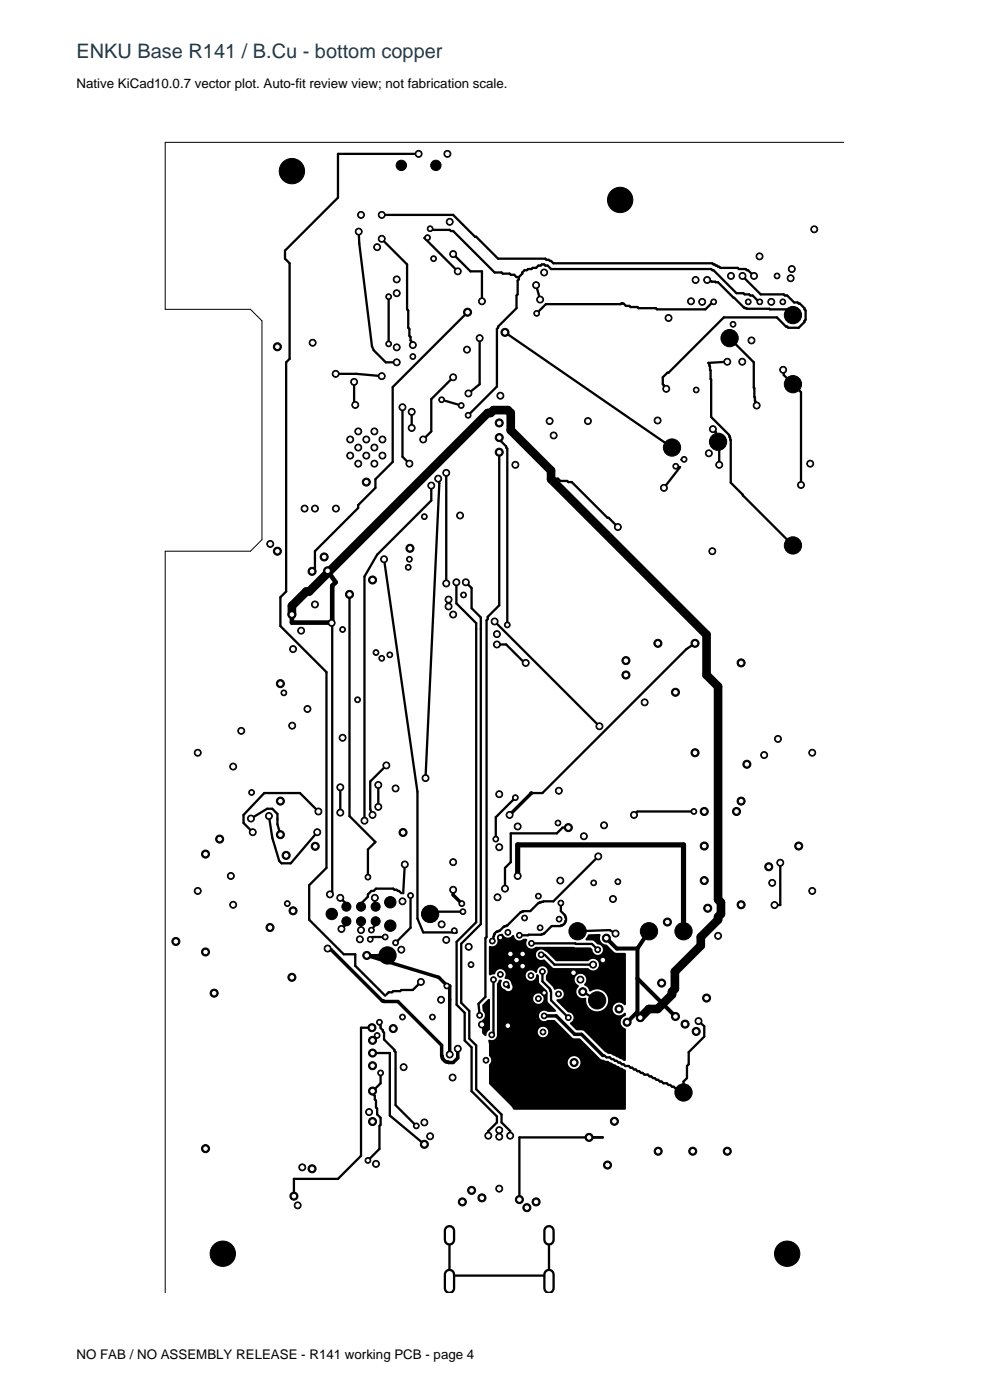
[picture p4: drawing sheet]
<svg xmlns="http://www.w3.org/2000/svg" width="210mm" height="297mm" viewBox="0 0 210 297" stroke-linecap="round" stroke-linejoin="round" font-family="sans-serif">
<defs><g id="words">
<text font-size="4.2" fill="#173d52" x="16.2" y="12.3">ENKU Base R141 / B.Cu - bottom copper</text>
<g font-size="2.8">
<text x="16.2" y="18.7">Native KiCad10.0.7 vector plot. Auto-fit review view; not fabrication scale.</text>
<text x="16.2" y="288.2">NO FAB / NO ASSEMBLY RELEASE - R141 working PCB - page 4</text>
</g>
</g></defs>
<g fill="#000" stroke="#000" stroke-width=".21">
<circle cx="61.9" cy="36.3" r="2.69"/>
<circle cx="85.1" cy="35.1" r="1.1"/>
<circle cx="88.8" cy="32.6" r=".73"/>
<circle cx="92.5" cy="35.1" r="1.1"/>
<circle cx="94.9" cy="32.6" r=".73"/>
<circle cx="76.1" cy="49.1" r=".73"/>
<circle cx="76.6" cy="45.6" r=".73"/>
<circle cx="80" cy="52.4" r=".73"/>
<circle cx="81" cy="45.6" r=".73"/>
<circle cx="81" cy="50.7" r=".73"/>
<circle cx="84.2" cy="59.3" r=".73"/>
<circle cx="90.7" cy="50.4" r=".61"/>
<circle cx="91.2" cy="48.5" r=".61"/>
<circle cx="92" cy="54.9" r=".61"/>
<circle cx="95.4" cy="47.1" r=".73"/>
<circle cx="96.1" cy="53.9" r=".73"/>
<circle cx="97.1" cy="57.6" r=".73"/>
<circle cx="115.4" cy="57.8" r=".73"/>
<circle cx="131.6" cy="42.4" r="2.69"/>
<circle cx="147.6" cy="59.4" r=".73"/>
<circle cx="150" cy="59.4" r=".73"/>
<circle cx="155.1" cy="58.5" r=".73"/>
<circle cx="157.5" cy="58.5" r=".73"/>
<circle cx="159.9" cy="58.5" r=".73"/>
<circle cx="161.1" cy="54.4" r=".73"/>
<circle cx="164.8" cy="58.5" r=".61"/>
<circle cx="167.7" cy="59" r=".73"/>
<circle cx="168" cy="57.1" r=".73"/>
<circle cx="172.7" cy="48.6" r=".73"/>
<circle cx="58.8" cy="73.6" r=".86"/>
<circle cx="66.3" cy="72.7" r=".73"/>
<circle cx="71.2" cy="79.3" r=".73"/>
<circle cx="81" cy="79.8" r=".73"/>
<circle cx="82.4" cy="73" r=".61"/>
<circle cx="82.4" cy="62.9" r=".61"/>
<circle cx="84.2" cy="62.2" r=".73"/>
<circle cx="84.2" cy="76.9" r=".73"/>
<circle cx="84.2" cy="73.7" r=".73"/>
<circle cx="87.6" cy="75.6" r=".61"/>
<circle cx="87.6" cy="73.2" r=".73"/>
<circle cx="99.1" cy="74.2" r=".73"/>
<circle cx="99.2" cy="66.2" r=".86"/>
<circle cx="101.7" cy="71.7" r=".73"/>
<circle cx="102.2" cy="63.9" r=".73"/>
<circle cx="107.1" cy="70.5" r=".86"/>
<circle cx="113.7" cy="60.5" r=".73"/>
<circle cx="113.8" cy="66.5" r=".61"/>
<circle cx="114.6" cy="63.5" r=".73"/>
<circle cx="141.8" cy="67.5" r=".73"/>
<circle cx="146.6" cy="63.9" r=".73"/>
<circle cx="148.9" cy="64" r=".73"/>
<circle cx="151.4" cy="64" r=".61"/>
<circle cx="154.3" cy="76.7" r=".73"/>
<circle cx="154.8" cy="71.7" r="1.83"/>
<circle cx="155.5" cy="68.8" r=".61"/>
<circle cx="157.4" cy="76.7" r=".73"/>
<circle cx="158.7" cy="64" r=".61"/>
<circle cx="159.4" cy="72.2" r=".73"/>
<circle cx="161.2" cy="64" r=".61"/>
<circle cx="163.6" cy="64" r=".73"/>
<circle cx="166" cy="64" r=".61"/>
<circle cx="166.1" cy="78.5" r=".73"/>
<circle cx="168.2" cy="66.8" r="1.83"/>
<circle cx="74.3" cy="96.7" r=".73"/>
<circle cx="74.3" cy="93.2" r=".73"/>
<circle cx="75.1" cy="81" r=".73"/>
<circle cx="75.4" cy="85.9" r=".73"/>
<circle cx="76" cy="91.5" r=".73"/>
<circle cx="76" cy="94.9" r=".73"/>
<circle cx="76" cy="98.4" r=".73"/>
<circle cx="77.7" cy="96.7" r=".73"/>
<circle cx="77.7" cy="93.2" r=".73"/>
<circle cx="79.4" cy="94.9" r=".73"/>
<circle cx="79.4" cy="91.5" r=".73"/>
<circle cx="79.4" cy="98.4" r=".73"/>
<circle cx="81.1" cy="96.7" r=".73"/>
<circle cx="81.1" cy="93.2" r=".73"/>
<circle cx="85.4" cy="86.4" r=".73"/>
<circle cx="86.8" cy="98.4" r=".73"/>
<circle cx="87.3" cy="87.4" r=".73"/>
<circle cx="87.3" cy="90.8" r=".73"/>
<circle cx="89.8" cy="93.2" r=".73"/>
<circle cx="93.7" cy="84.8" r=".61"/>
<circle cx="96.1" cy="80" r=".73"/>
<circle cx="97.8" cy="86" r=".61"/>
<circle cx="99.3" cy="88.1" r=".61"/>
<circle cx="99.4" cy="83.5" r=".73"/>
<circle cx="105.9" cy="95.9" r=".86"/>
<circle cx="105.9" cy="89.7" r=".86"/>
<circle cx="105.9" cy="92.8" r=".86"/>
<circle cx="106.1" cy="83.9" r=".73"/>
<circle cx="109.3" cy="98.6" r=".73"/>
<circle cx="116.6" cy="89.3" r=".73"/>
<circle cx="117.4" cy="92.4" r=".73"/>
<circle cx="124.7" cy="89.3" r=".73"/>
<circle cx="139.5" cy="89.2" r=".73"/>
<circle cx="141.3" cy="82.5" r=".73"/>
<circle cx="142.5" cy="94.9" r="1.83"/>
<circle cx="143.3" cy="98.9" r=".61"/>
<circle cx="145.1" cy="97.4" r=".61"/>
<circle cx="147.7" cy="82.7" r=".61"/>
<circle cx="150.4" cy="96.2" r=".73"/>
<circle cx="151.2" cy="91" r=".73"/>
<circle cx="152.3" cy="93.7" r="1.83"/>
<circle cx="152.6" cy="98.6" r=".73"/>
<circle cx="160.5" cy="86" r=".73"/>
<circle cx="168.2" cy="81.5" r="1.83"/>
<circle cx="171.9" cy="98.4" r=".73"/>
<circle cx="57.3" cy="115.4" r=".73"/>
<circle cx="58.8" cy="116.9" r=".86"/>
<circle cx="64.6" cy="107.9" r=".73"/>
<circle cx="66.8" cy="107.9" r=".73"/>
<circle cx="68.8" cy="118.2" r=".86"/>
<circle cx="71.3" cy="107.9" r=".73"/>
<circle cx="77.7" cy="102.3" r=".86"/>
<circle cx="81.5" cy="118.6" r=".73"/>
<circle cx="86.8" cy="118.6" r=".61"/>
<circle cx="87" cy="116.3" r=".86"/>
<circle cx="90" cy="109.6" r=".61"/>
<circle cx="91.5" cy="103" r=".73"/>
<circle cx="92.9" cy="101.5" r=".73"/>
<circle cx="94.7" cy="100.3" r=".73"/>
<circle cx="97.6" cy="109.4" r=".73"/>
<circle cx="131.1" cy="111.8" r=".73"/>
<circle cx="140.8" cy="103.5" r=".73"/>
<circle cx="151.1" cy="116.9" r=".73"/>
<circle cx="168.2" cy="115.7" r="1.83"/>
<circle cx="169.9" cy="102.9" r=".73"/>
<circle cx="61.9" cy="130.4" r=".86"/>
<circle cx="62.2" cy="137.7" r=".73"/>
<circle cx="63.9" cy="133.8" r=".73"/>
<circle cx="66.2" cy="121.2" r=".86"/>
<circle cx="66.8" cy="128.2" r=".73"/>
<circle cx="69.5" cy="121.1" r=".86"/>
<circle cx="70.3" cy="132.1" r=".73"/>
<circle cx="72.7" cy="133.5" r=".61"/>
<circle cx="74.1" cy="126.1" r=".86"/>
<circle cx="79" cy="123" r=".85"/>
<circle cx="79.8" cy="138.4" r=".61"/>
<circle cx="81" cy="139.7" r=".61"/>
<circle cx="82.7" cy="138.9" r=".61"/>
<circle cx="86.6" cy="120.4" r=".61"/>
<circle cx="94.7" cy="123.8" r=".73"/>
<circle cx="95.1" cy="128.7" r=".73"/>
<circle cx="95.1" cy="127.2" r=".73"/>
<circle cx="96.1" cy="130.4" r=".73"/>
<circle cx="96.8" cy="123.5" r=".73"/>
<circle cx="98.3" cy="126.2" r=".61"/>
<circle cx="98.8" cy="123.5" r=".73"/>
<circle cx="104.9" cy="131.8" r=".73"/>
<circle cx="105.4" cy="136.7" r=".73"/>
<circle cx="105.4" cy="134.5" r=".73"/>
<circle cx="107.6" cy="132.6" r=".61"/>
<circle cx="139.6" cy="136.5" r=".86"/>
<circle cx="147.4" cy="136.5" r=".86"/>
<circle cx="41.9" cy="159.7" r=".73"/>
<circle cx="51.2" cy="155" r=".73"/>
<circle cx="59.5" cy="145" r=".86"/>
<circle cx="60.2" cy="147" r=".61"/>
<circle cx="62" cy="153.9" r=".73"/>
<circle cx="65.2" cy="150.4" r=".73"/>
<circle cx="72.7" cy="156.5" r=".73"/>
<circle cx="75.8" cy="148.5" r=".61"/>
<circle cx="111.5" cy="140.6" r=".73"/>
<circle cx="127.2" cy="154.1" r=".73"/>
<circle cx="132.8" cy="140.1" r=".86"/>
<circle cx="132.8" cy="143.2" r=".86"/>
<circle cx="136.7" cy="149" r=".73"/>
<circle cx="143.3" cy="146.9" r=".86"/>
<circle cx="147.4" cy="159.7" r=".86"/>
<circle cx="157.2" cy="140.6" r=".86"/>
<circle cx="165" cy="156.8" r=".73"/>
<circle cx="172.3" cy="159.7" r=".73"/>
<circle cx="46.6" cy="178" r=".86"/>
<circle cx="49.5" cy="162.6" r=".73"/>
<circle cx="53.2" cy="173.6" r=".73"/>
<circle cx="53.4" cy="168.1" r=".61"/>
<circle cx="53.6" cy="176.5" r=".73"/>
<circle cx="57" cy="173.1" r=".73"/>
<circle cx="59.5" cy="170" r=".85"/>
<circle cx="59.5" cy="177.1" r=".86"/>
<circle cx="66.9" cy="179.5" r=".86"/>
<circle cx="67.3" cy="176.5" r=".73"/>
<circle cx="67.5" cy="172.1" r=".73"/>
<circle cx="72.2" cy="172.4" r=".73"/>
<circle cx="72.2" cy="167" r=".73"/>
<circle cx="77.3" cy="174.1" r=".73"/>
<circle cx="79" cy="172.9" r=".73"/>
<circle cx="80.2" cy="171.2" r=".73"/>
<circle cx="80.2" cy="166.5" r=".73"/>
<circle cx="82" cy="162.4" r=".73"/>
<circle cx="83.9" cy="167.3" r=".73"/>
<circle cx="85.5" cy="176.6" r=".86"/>
<circle cx="90.3" cy="165.1" r=".73"/>
<circle cx="105.2" cy="178" r=".61"/>
<circle cx="105.9" cy="179.7" r=".73"/>
<circle cx="105.9" cy="168.5" r=".73"/>
<circle cx="108.1" cy="172.9" r=".73"/>
<circle cx="109.3" cy="169.2" r=".61"/>
<circle cx="109.8" cy="175.3" r=".73"/>
<circle cx="118.4" cy="174.6" r=".61"/>
<circle cx="118.5" cy="167.8" r=".73"/>
<circle cx="120.6" cy="175.6" r=".86"/>
<circle cx="123.9" cy="177.4" r=".73"/>
<circle cx="128.1" cy="175.1" r=".73"/>
<circle cx="134.5" cy="172.9" r=".73"/>
<circle cx="147.2" cy="172.1" r=".61"/>
<circle cx="149.4" cy="172.1" r=".85"/>
<circle cx="149.4" cy="179.5" r=".85"/>
<circle cx="156.2" cy="172.1" r=".85"/>
<circle cx="157.2" cy="170" r=".85"/>
<circle cx="158.4" cy="162.1" r=".86"/>
<circle cx="162.1" cy="160.2" r=".73"/>
<circle cx="169.4" cy="179.5" r=".85"/>
<circle cx="37.3" cy="199.7" r=".86"/>
<circle cx="41.9" cy="189" r=".73"/>
<circle cx="43.6" cy="181.2" r=".86"/>
<circle cx="49" cy="185.8" r=".73"/>
<circle cx="49.5" cy="191.9" r=".73"/>
<circle cx="57.3" cy="196.8" r=".86"/>
<circle cx="60.7" cy="181.5" r=".86"/>
<circle cx="60.9" cy="191.7" r=".61"/>
<circle cx="62.2" cy="193.2" r=".86"/>
<circle cx="70" cy="189.7" r=".73"/>
<circle cx="70.4" cy="193.9" r="1.21"/>
<circle cx="72.2" cy="190.5" r=".73"/>
<circle cx="72.4" cy="197.1" r=".73"/>
<circle cx="73.5" cy="192.3" r=".96"/>
<circle cx="73.5" cy="195.4" r=".96"/>
<circle cx="76.3" cy="199.3" r=".73"/>
<circle cx="76.6" cy="192.3" r=".96"/>
<circle cx="76.6" cy="195.4" r=".96"/>
<circle cx="76.6" cy="197.3" r=".73"/>
<circle cx="78" cy="186.1" r=".61"/>
<circle cx="78.5" cy="199.3" r=".61"/>
<circle cx="78.8" cy="197.3" r=".61"/>
<circle cx="79.5" cy="190.5" r=".73"/>
<circle cx="79.7" cy="192.3" r=".96"/>
<circle cx="79.7" cy="195.4" r=".96"/>
<circle cx="81.7" cy="198.8" r=".61"/>
<circle cx="82.8" cy="196.4" r="1.21"/>
<circle cx="82.8" cy="191.4" r="1.21"/>
<circle cx="85.4" cy="191.2" r=".73"/>
<circle cx="85.9" cy="183.4" r=".73"/>
<circle cx="87.1" cy="190" r=".61"/>
<circle cx="91.2" cy="193.9" r="1.83"/>
<circle cx="93.7" cy="196.1" r=".73"/>
<circle cx="94.7" cy="199.4" r=".73"/>
<circle cx="96.1" cy="182.9" r=".73"/>
<circle cx="96.1" cy="188.8" r=".73"/>
<circle cx="96.4" cy="197.4" r=".61"/>
<circle cx="98" cy="191.7" r=".61"/>
<circle cx="98.2" cy="193.4" r=".61"/>
<circle cx="104.4" cy="199.6" r=".61"/>
<circle cx="105.5" cy="190.4" r=".73"/>
<circle cx="106.1" cy="198.9" r=".61"/>
<circle cx="107.1" cy="188.5" r=".73"/>
<circle cx="107.7" cy="197.8" r=".61"/>
<circle cx="109.8" cy="185.8" r=".73"/>
<circle cx="110.2" cy="198.4" r=".61"/>
<circle cx="111.3" cy="194.7" r=".61"/>
<circle cx="114.2" cy="190.1" r=".61"/>
<circle cx="114.6" cy="196.8" r=".61"/>
<circle cx="118.6" cy="195" r=".61"/>
<circle cx="118.8" cy="186.8" r=".73"/>
<circle cx="119" cy="191.6" r=".61"/>
<circle cx="122.5" cy="197.6" r="1.83"/>
<circle cx="125.9" cy="187.3" r=".61"/>
<circle cx="126.9" cy="181.7" r=".73"/>
<circle cx="128.6" cy="199" r=".86"/>
<circle cx="130" cy="190.7" r=".73"/>
<circle cx="130.6" cy="198" r=".73"/>
<circle cx="131.1" cy="187.1" r=".61"/>
<circle cx="137.7" cy="197.6" r="1.83"/>
<circle cx="141.6" cy="195.6" r=".86"/>
<circle cx="145" cy="197.6" r="1.83"/>
<circle cx="149.4" cy="186.8" r=".85"/>
<circle cx="150.1" cy="192.7" r=".86"/>
<circle cx="152.3" cy="198.5" r=".73"/>
<circle cx="157.2" cy="191.9" r=".86"/>
<circle cx="163.1" cy="183.9" r=".85"/>
<circle cx="163.8" cy="187.3" r=".73"/>
<circle cx="164.3" cy="192" r=".73"/>
<circle cx="165.5" cy="183" r=".73"/>
<circle cx="172.3" cy="189" r=".73"/>
<circle cx="43.6" cy="202" r=".86"/>
<circle cx="45.4" cy="210.7" r=".86"/>
<circle cx="61.9" cy="207.3" r=".86"/>
<circle cx="69.5" cy="201.2" r=".73"/>
<circle cx="77.8" cy="202.7" r=".86"/>
<circle cx="78.9" cy="218" r=".85"/>
<circle cx="80" cy="219.7" r=".61"/>
<circle cx="80.5" cy="216.9" r=".61"/>
<circle cx="82.2" cy="202.7" r="1.83"/>
<circle cx="83.4" cy="218.2" r=".86"/>
<circle cx="83.9" cy="200" r=".61"/>
<circle cx="85.1" cy="201.5" r=".73"/>
<circle cx="85.4" cy="215.8" r=".61"/>
<circle cx="89.3" cy="208.3" r=".73"/>
<circle cx="91.7" cy="215.8" r=".61"/>
<circle cx="93.6" cy="212.1" r=".73"/>
<circle cx="94.8" cy="209.2" r=".61"/>
<circle cx="99.4" cy="200.9" r=".73"/>
<circle cx="99.9" cy="204.6" r=".61"/>
<circle cx="101.7" cy="215.4" r=".61"/>
<circle cx="102.2" cy="217.3" r=".73"/>
<circle cx="104.3" cy="219.5" r=".61"/>
<circle cx="104.7" cy="207.8" r=".61"/>
<circle cx="106.1" cy="206.7" r=".61"/>
<circle cx="107.4" cy="208.8" r=".61"/>
<circle cx="107.7" cy="217.6" r=".73"/>
<circle cx="108.3" cy="202.4" r=".73"/>
<circle cx="108.3" cy="205" r=".73"/>
<circle cx="109.6" cy="203.7" r=".73"/>
<circle cx="110.9" cy="202.4" r=".73"/>
<circle cx="110.9" cy="205" r=".73"/>
<circle cx="112.6" cy="207" r=".61"/>
<circle cx="112.7" cy="200.1" r=".61"/>
<circle cx="114.2" cy="211.9" r=".61"/>
<circle cx="114.8" cy="202.5" r=".61"/>
<circle cx="115.1" cy="206.1" r=".61"/>
<circle cx="115.2" cy="218.9" r=".61"/>
<circle cx="115.4" cy="215.5" r=".61"/>
<circle cx="115.4" cy="210.6" r=".61"/>
<circle cx="118.5" cy="210.9" r=".61"/>
<circle cx="120.6" cy="215.9" r=".61"/>
<circle cx="121.7" cy="206.4" r=".73"/>
<circle cx="123.1" cy="207.8" r=".73"/>
<circle cx="123.6" cy="210.4" r=".86"/>
<circle cx="125.8" cy="204.6" r=".73"/>
<circle cx="126.7" cy="212.2" r="1.83"/>
<circle cx="126.8" cy="201.5" r=".61"/>
<circle cx="127.9" cy="203.7" r=".73"/>
<circle cx="131.3" cy="214.1" r=".86"/>
<circle cx="133" cy="216.9" r=".86"/>
<circle cx="135.8" cy="215.9" r=".86"/>
<circle cx="140.3" cy="208.6" r=".86"/>
<circle cx="143.3" cy="215.6" r=".86"/>
<circle cx="145.3" cy="217.3" r=".86"/>
<circle cx="147.7" cy="218.8" r=".86"/>
<circle cx="148.2" cy="216.6" r=".73"/>
<circle cx="149.9" cy="211.7" r=".86"/>
<circle cx="78.3" cy="235.9" r=".73"/>
<circle cx="79" cy="220.7" r=".85"/>
<circle cx="79" cy="231.5" r=".85"/>
<circle cx="79" cy="226.1" r=".85"/>
<circle cx="79" cy="223.4" r=".85"/>
<circle cx="79" cy="237.9" r=".85"/>
<circle cx="80.7" cy="227.6" r=".61"/>
<circle cx="85.6" cy="226.4" r=".73"/>
<circle cx="88.3" cy="238.8" r=".61"/>
<circle cx="90" cy="238.1" r=".73"/>
<circle cx="95.4" cy="223.7" r=".73"/>
<circle cx="96" cy="228.6" r=".73"/>
<circle cx="97.1" cy="222.5" r=".73"/>
<circle cx="103.1" cy="224.9" r=".61"/>
<circle cx="105.9" cy="239.8" r=".73"/>
<circle cx="121.8" cy="225.4" r=".86"/>
<circle cx="130.3" cy="237.9" r=".86"/>
<circle cx="145" cy="231.8" r="1.83"/>
<circle cx="43.6" cy="243.7" r=".86"/>
<circle cx="62.3" cy="253.8" r=".86"/>
<circle cx="63.1" cy="255.7" r=".73"/>
<circle cx="64.1" cy="247.6" r=".73"/>
<circle cx="66.2" cy="248" r=".86"/>
<circle cx="78" cy="246.2" r=".61"/>
<circle cx="79.8" cy="246.9" r=".73"/>
<circle cx="90" cy="242.8" r=".86"/>
<circle cx="91.2" cy="241" r=".73"/>
<circle cx="98.1" cy="255" r=".86"/>
<circle cx="100" cy="252.5" r=".86"/>
<circle cx="102.2" cy="254.1" r=".86"/>
<circle cx="103.6" cy="240.9" r=".73"/>
<circle cx="105.9" cy="241.1" r=".73"/>
<circle cx="105.9" cy="252.2" r=".73"/>
<circle cx="108.2" cy="240.9" r=".73"/>
<circle cx="110.2" cy="254.5" r=".86"/>
<circle cx="111.8" cy="256.2" r=".86"/>
<circle cx="113.7" cy="255" r=".86"/>
<circle cx="125" cy="241.3" r=".86"/>
<circle cx="128.9" cy="247.2" r=".86"/>
<circle cx="139.6" cy="244.2" r=".86"/>
<circle cx="146.9" cy="244.2" r=".86"/>
<circle cx="154.3" cy="244.2" r=".86"/>
<circle cx="47.3" cy="266" r="2.69"/>
<circle cx="167" cy="266" r="2.69"/>
</g>
<path d="M95.3 261.1v1.9M95.3 270.4v2.9M116.5 261.1v1.9M116.5 270.4v2.9" fill="none" stroke="#000" stroke-width="2.4"/>
<g fill="none" stroke="#000" stroke-width=".49">
<path d="M88.8 32.6h-17.1v9.3l-11.2 11.3v1.7l.9 1v20.2l-.7 .8v48.6l-1.2 1.2v6.1l9.7 9.8v41.5l-3.6 3.7v7.3l7.3 7.3h2.5v2.5l6.3 6.3M76.1 49.1l.1 2.6 2.7 21.7 .4 .9 2.5 2.6h2.4M81 45.6h15.1l9.6 9.3h10l.2 .2h.5l.2 .3h.3l.5 .5h33.7l1.7 .9h3.7l.2 .3h1.5l.2 .2h.3l1.2 1.2M81 50.7l5.4 5.4v9.5l.2 .3v3.6l.2 .3v1.4l.3 .3v.7l.5 .5v.5M90.7 50.4l-.7 .1 7.1 7.1M91.2 48.5l.3 .3h3.9l.2 .2h.5l8.8 8.8h1.5l.2 .3h1.5l.2 .2h.8l.5 .5h.5M96.1 53.9l3.7 3.7h2.4v6.3M110.1 58.8l1.2-1.5h.5l.2-.2h.7l.3-.3h.7l.5-.5h.5l.2-.2 1.3 .2 .7 .8h34l.2 .2h.2l4.9 4.9h1.5l.2 .2h1l.3 .3h.4l1.6 1.3M110.1 58.8v.5l-.3 .2v2.9l-.2 .3v2.7l-3.9 3.9v.2l-.3 .3v12.2l-6.1 6.1M150 59.4l1 .4 1.3 .1 5.8 5.5 .3 .1 8.6 .1 1.2 1.2M157.5 58.5l3.9 3.9h4.8l.3 .3h.5l1.4 1.5h.8l.2 .2h.3l.9 1v.2l.3 .3v1.9l-.3 .3v.2l-1.2 1.2h-2.2l-.2-.2h-.3l-1.9-2h-11.3l-11.7 11.8h-.2l-1 .9v1.5l.7 1M71.2 79.3h4.4l5.4 .5"/>
<path d="M82.4 62.9v10.1M99.2 66.2l-15.9 15.9v15.9l-3.7 3.7v1.8l-3.6 3.7v.6l-9.2 9.1v3.7l-.6 .6M101.7 71.7v9.8l-2.3 2M107.1 70.5l35.4 24.4M113.7 60.5l.9 3M131.9 64.3l-.2 .2h-15.9l-2 2M151.4 64l-.1-.1-1.7 1.7h-10.2l-.3-.2h-3.6l-.3-.3h-1.4l-.3-.2h-.7l-.5-.5h-.5M154.3 76.7l-4.1 .3 .3 .2 .1 .5 .1 2.7 .2 .1v8l3.7 3.8 .4 1.1v9l13.2 13.3M154.8 71.7l5.1 5.2 .1 7.3 .3 1.3 .2 .3v.2M166.1 78.5l.1 .1v1l3.7 3.6v19.7M75.1 81v4.7l.3 .2M85.4 86.4v10.5l1.4 1.5"/>
<path d="M87.3 87.4v3.4M93.7 84.8l4.1 1.2M96.1 80l-4.6 4.7v6.8l-1.7 1.7M105.9 95.9v32.5l-2.4 2.5v.4l-.3 .3v67.2l-.2 .2v12.5l-1.5 1.5 .2 2.4M105.9 92.7v.5l1.5 1.5v.2l.2 .3v37.4M143.3 98.9l1 .2-3.5 4.4M145.1 97.4l-.6 .1M151.2 91a2.02 2.02 0 0 1 .8 1.7l.1 .5 .5 .8v4.6M81.5 118.6l7.1 49.4v26.9l1.2 2.9h7.1M91.5 103v3.2l-11.5 11.5-2.7 4.6v51.8M92.9 101.5l.3 1-2.9 62.6M94.7 100.3v23.5"/>
<path d="M116.9 101.7v-.2h1.5l.4 .5h1.5l.3 .3h.7l7.6 7.5h.2l2 2M62.2 137.5v.2M70.5 132.1v57.2l-.5 .4v.5M74.1 126.1v47l5.5 5.5-1.6 1.6v5.9M96.8 123.5v4.5l4.2 4.2v63.4l-4.1 4.2v13.4l1.7 1.7v5.8l1.4 1.5v9.3l5.4 5.4v1.2l-1.8 1.8v1M98.8 123.5l1.2 1.3v4.2l2 2v65.1l-4.2 4.1v12.5l1.7 1.8v5.8l1.5 1.5v9.3l5.4 5.3v1.7l1.8 1.8v1M104.9 131.8l22.3 22.3M105.4 136.7h2l3.9 3.9h.2M147.4 136.5l-1.8 1.2-30.5 30.5h-2.5M53.2 173.6l3.5-2h1.1l1.1 1.1v2.2l.6 2.2M57 173.1l.8 4.7 1.4 4.9 .5 .4h2l5.6-6.6M67.5 172.1l-3.9-3.9h-7.5l-4.4 4.7v1.7l1.9 1.9"/>
<path d="M72.2 167v5.4M80.2 166.5v4.7M82 162.4l-3.5 3.4v5.9l.5 1.2M109.3 169.2l-4.1 4.2v4.6M120.6 175.6h-1.3l-1.2 1.2h-9.8v6.1l-1.2 1.2v4.4M147.2 172.1h-12l-.7 .8M72.2 190.5l1.3 1.2M73.5 196.1l-1.1 1M76.6 196.1v1.2M79.5 190.5v1l.2 .2M79.7 196.1l-.9 1.2M81.7 198.8h-2.7l-.5 .5"/>
<path d="M85.1 189.5l-.5-.5h-.2l-.2-.2h-.5l-.3-.3h-3.6l-.5 .5h-.5l-.8 .7v.5l-1.4 1.5M85.9 183.4l-.4 6.1M87.1 190v6.8l-3.2 3.2M96.4 197.4l.3 .4M98.2 193.4h-5.5l-.5 .5h-1M119 191.6v1.7l.8 .8a1.69 1.69 0 0 1-.6 2.2l-2.2 .2-1.6 1.5-.6 .3-4.6 .1M122.5 197.6l6.9-.3 1.2 .7M126.9 181.7l-9.5 9.5h-2.1l-.9 .3-1.9 1.8h-1.5l-.6 .2-2.8 2.8-.7 .3-1 .8a1.25 1.25 0 0 0-1.1 1.1l-.1 .9-.3 .2M165.5 183v9h-1.2M69.5 201.2l-.3 .3M78.9 218h-2.3v27.2l-4.9 4.9h-9.4v3.7M80.5 216.9l.2 1.2 .8 1v1.4l2.2 2.2v.3l.2 .2v11.3l4.4 4.3"/>
<path d="M89.3 208.3l-1.7 1.7h-2.5l-.2 .3h-1.5l-.2 .2h-.8l-.4 .5M104.7 207.8v11.4l-.4 .3M112.7 200.1l12.9 .1 1.2 1.3M114.8 202.5l.7 .1 2.1 2h8.2M115.1 206.1v2.1l1.7 1.8 .1 2.2 3.7 3.7M123.4 202.2l2.3 .1 1.1 1.1h.8l.3 .3M123.6 210.4l3.1 1.8M148.2 216.6l1.2 1.1v2.2l-3.3 3.3v2.6l-.4 .3v2.6l-.7 .7v2.4l-.3-.5h-.7l-1.1-.8h-.4l-.3-.3h-.4l-.4-.4h-.7l-1.1-.7h-.4l-.3-.4h-.4l-.4-.4h-.3l-.4-.3h-.7l-.4-.4h-.4l-.3-.4h-.4l-.4-.3h-.3l-1.1-.8h-.7l-.4-.3h-.4l-1.1-.8h-.3l-.4-.3h-.4l-.3-.4h-.8l-.3-.4h-.4M79 231.5v.5l.5 .5v.7l.3 .3v1.4l.2 .3v1.2l.7 .7v1.5l-.2 .2v4.9l-2.5 2.5M79 223.4h3.7v13.3l7.3 6.1M80.7 227.6v2.2l-1.7 1.7M127.9 241.3h-17.7v13.2"/>
<path d="M95.3 260.4v10.2h21.2v-10.2"/>
</g>
<path d="M112.6 168.2h.1l-4.6 4.7M96.1 188.8v1.1l1.9 1.8M69.5 201.2l.7 .3 10.9 10.8 .4 .2h2.9l9.3 9.2v2.2l.2 .8 .5 .5 .7 .2h1l1-1v-1.9M77.8 202.7l15.3 4.6 1.8 1.9M94.8 209.2h.6v14.5M107.4 208.8l.5 .6M109.6 203.7h4l.6 .3h1.1l1.7 1.7 .4 .2h3.8l.5 .5M115.4 215.5h2.6l3.9 3.9h1.5l4.5 4.5" fill="none" stroke="#000" stroke-width=".73"/>
<path d="M61.9 130.4v-1.9l3.1-3h.6l37.9-37.9h.6l.6-.6h3l.6 .6v3.7l8.6 8.5v1.9l33 32.9v8.6l2.4 2.4v45.2l.6 .7v2.4l-.6 .6v.6l-3.6 3.7v1.8l-5.5 5.5v3.7l-.7 .6v.6l-3 3.1h-1.8l-1.9 1.8" fill="none" stroke="#000" stroke-width="1.8"/>
<path d="M128.6 199l2.2 2.2h4.4M137.7 197.6l-2.5 3.6M135.2 201.2v13.5l-2.2 2.2M135.2 207.6l8.1 8" fill="none" stroke="#000" stroke-width=".86"/>
<path d="M61.9 130.4v1.7h8.6M69.5 121.1l1.7 2.4-.7 .8v7.8M70.5 132.1h-.2" fill="none" stroke="#000" stroke-width=".98"/>
<path d="M77.8 202.7h4.4" fill="none" stroke="#000" stroke-width=".61"/>
<path d="M109.8 185.8v-6.6h35.2v18.4" fill="none" stroke="#000" stroke-width="1.1"/>
<path d="M105.7 198.4l.6-.3a.75 .75 0 0 1 .8 .6 1.18 1.18 0 0 0 1.6-.3h.3a1.21 1.21 0 0 0 .8 1.1 1.21 1.21 0 0 0 1.3-.4l.7 .1v.3a1.15 1.15 0 0 0 .3 1.5 1.15 1.15 0 0 0 1.6-.1l11.5 .1 .5 .5a1.13 1.13 0 0 0 1.2 1 1.13 1.13 0 0 0 1-1.2 1.13 1.13 0 0 0-1.2-1l-.9-.7-1.4-.1-.2-.3 .7-1 2.3-.1 .2 .3a1.41 1.41 0 0 0 1.3 2l1.8 1.7h2l.3 .2v10.7l-.3 .3a1.39 1.39 0 0 0-2.1-.2 1.39 1.39 0 0 0 0 2 1.39 1.39 0 0 0 2.1-.3l.3 .3-.2 .5a1.37 1.37 0 0 0-.9 1.3 1.37 1.37 0 0 0 1 1.3v6.8a1.02 1.02 0 0 1-1.1-.3l-2-1.1-.7-.1-.6-.3-4.4-4.5-.4-.1-1.3-.1-1.2-1.2v-.4a1.15 1.15 0 0 0 .6-1.3 1.15 1.15 0 0 0-1.2-.9l-2.3-2.3v-.4a1.15 1.15 0 0 0 1.5-1.4 1.15 1.15 0 0 0-1.9-.6l-.5-.7-1.4-1.4v-.2h6.1a2.17 2.17 0 0 0 .9 1.5 1.43 1.43 0 0 0-.4 1.8 1.43 1.43 0 0 0 1.8 .7l.2 .2a2.35 2.35 0 0 0 2.7 2.6 2.35 2.35 0 0 0 1.7-3.3 2.35 2.35 0 0 0-3.6-.8l-.2-.2a2.18 2.18 0 0 0-1.1-1.3 1.26 1.26 0 0 0-.1-2.1 1.26 1.26 0 0 0-1.9 .9h-6.1v-.7a1.15 1.15 0 0 0-.3-1.9 1.15 1.15 0 0 0-1.6 1.2l-.3 .1a1.1 1.1 0 0 0-1.7-.3 1.1 1.1 0 0 0 .2 1.7 1.1 1.1 0 0 0 1.6-.7l.1-.4a.38 .38 0 0 1 .5 .3l.1 1.5 1.6 1.7 .2 .5v1.8l1.8 1.9-.3 .3h-1.5a1.14 1.14 0 0 0-1.6 0 1.14 1.14 0 0 0 0 1.6 1.14 1.14 0 0 0 1.6 .1h1.5l3.7 3.7 .4 .2h1.3l4.3 4.3 1.7 .5 3.6 1.8v8.4l-23.6 .1-5.4-5.5v-4l.4-.7h16.3a1.36 1.36 0 0 0 1.8 1.5 1.36 1.36 0 0 0 .6-2.2 1.36 1.36 0 0 0-2.3 .4l-.1 .3h-16.3v-.7l-.4-.6v-2.4l-.1-.8 .3-.1a1.14 1.14 0 0 0 1.5-1.3v-.5h8.7a1.11 1.11 0 0 0 1.4 1.3 1.11 1.11 0 0 0 .5-1.9 1.11 1.11 0 0 0-1.9 .4v.2h-8.7v-7.1h7.7a1.11 1.11 0 0 0 1.4 1.2 1.11 1.11 0 0 0 .5-1.8 1.11 1.11 0 0 0-1.8 .3l-.1 .3h-7.7v-3l.4-.8h.6l.1 .2a1.22 1.22 0 0 0 .7 1.9 .92 .92 0 0 0 1.3-.1 .92 .92 0 0 0 0-1.2 1.21 1.21 0 0 0-1.4-1l-.1-.3a1.13 1.13 0 0 0-.5-1.7 1.13 1.13 0 0 0-1.5 1l-1.1 .2-.2-.2v-4.3h10a1.14 1.14 0 0 0 .5 1.1 1.14 1.14 0 0 0 1.2 0l1.8 1.7 .3 .2h7.2a1.28 1.28 0 0 0 1.9 .2 1.28 1.28 0 0 0 0-1.9 1.28 1.28 0 0 0-1.9 .2h-6.7l-2-1.9-.4-.2a1.1 1.1 0 0 0-1.2-.3 1.1 1.1 0 0 0-.7 .9h-10v-1.5l.2-.2a1.19 1.19 0 0 0 1.3-.3 1.19 1.19 0 0 0 .2-1.4zM102.3 213.1l1.2-1.1h.4v6.4a1.73 1.73 0 0 0-.7 1.3h-.4l-.5-.6v-2.6a1.32 1.32 0 0 0 .1-2.1z" fill="#000"/>
<path d="M179 30.2h-144v35.4h18.1l2.5 2.5v46.4l-2.5 2.4h-18.1v157.3" fill="none" stroke="#000" stroke-width=".21"/>
<g fill="#fff" stroke="#fff" stroke-width=".21">
<circle cx="105.4" cy="136.7" r=".37"/>
<circle cx="87" cy="116.3" r=".37"/>
<circle cx="111.5" cy="140.6" r=".37"/>
<circle cx="96.1" cy="130.4" r=".37"/>
<circle cx="97.6" cy="109.4" r=".37"/>
<circle cx="141.8" cy="67.5" r=".37"/>
<circle cx="61.9" cy="207.3" r=".37"/>
<circle cx="76.3" cy="199.3" r=".37"/>
<circle cx="157.2" cy="191.9" r=".37"/>
<circle cx="140.3" cy="208.6" r=".37"/>
<circle cx="63.1" cy="255.7" r=".37"/>
<circle cx="85.1" cy="201.5" r=".37"/>
<circle cx="161.1" cy="54.4" r=".37"/>
<circle cx="154.3" cy="244.2" r=".37"/>
<circle cx="49.5" cy="162.6" r=".37"/>
<circle cx="106.1" cy="83.9" r=".37"/>
<circle cx="109.6" cy="203.7" r=".37"/>
<circle cx="57.3" cy="115.4" r=".37"/>
<circle cx="64.1" cy="247.6" r=".37"/>
<circle cx="85.5" cy="176.6" r=".37"/>
<circle cx="72.4" cy="197.1" r=".37"/>
<circle cx="84.2" cy="73.7" r=".37"/>
<circle cx="98.1" cy="255" r=".37"/>
<circle cx="78.3" cy="235.9" r=".37"/>
<circle cx="105.9" cy="179.7" r=".37"/>
<circle cx="53.2" cy="173.6" r=".37"/>
<circle cx="60.7" cy="181.5" r=".37"/>
<circle cx="116.6" cy="89.3" r=".37"/>
<circle cx="59.5" cy="145" r=".37"/>
<circle cx="149.9" cy="211.7" r=".37"/>
<circle cx="84.2" cy="62.2" r=".37"/>
<circle cx="91.2" cy="241" r=".37"/>
<circle cx="99.4" cy="200.9" r=".37"/>
<circle cx="147.2" cy="172.1" r=".24"/>
<circle cx="43.6" cy="202" r=".37"/>
<circle cx="43.6" cy="181.2" r=".37"/>
<circle cx="157.2" cy="140.6" r=".37"/>
<circle cx="115.4" cy="210.6" r=".24"/>
<circle cx="157.2" cy="170" r=".37"/>
<circle cx="105.9" cy="239.8" r=".37"/>
<circle cx="172.3" cy="159.7" r=".37"/>
<circle cx="172.7" cy="48.6" r=".37"/>
<circle cx="158.4" cy="162.1" r=".37"/>
<circle cx="59.5" cy="177.1" r=".37"/>
<circle cx="155.1" cy="58.5" r=".37"/>
<circle cx="95.1" cy="128.7" r=".37"/>
<circle cx="108.3" cy="205" r=".37"/>
<circle cx="90" cy="238.1" r=".37"/>
<circle cx="46.6" cy="178" r=".37"/>
<circle cx="58.8" cy="116.9" r=".37"/>
<circle cx="80" cy="52.4" r=".37"/>
<circle cx="159.4" cy="72.2" r=".37"/>
<circle cx="110.9" cy="202.4" r=".37"/>
<circle cx="139.6" cy="244.2" r=".37"/>
<circle cx="139.6" cy="136.5" r=".37"/>
<circle cx="105.9" cy="168.5" r=".37"/>
<circle cx="127.9" cy="203.7" r=".37"/>
<circle cx="105.4" cy="134.5" r=".37"/>
<circle cx="149.4" cy="186.8" r=".37"/>
<circle cx="66.9" cy="179.5" r=".37"/>
<circle cx="163.8" cy="187.3" r=".37"/>
<circle cx="149.4" cy="172.1" r=".37"/>
<circle cx="156.2" cy="172.1" r=".37"/>
<circle cx="49.5" cy="191.9" r=".37"/>
<circle cx="85.4" cy="191.2" r=".37"/>
<circle cx="109.3" cy="98.6" r=".37"/>
<circle cx="145.3" cy="217.3" r=".37"/>
<circle cx="94.9" cy="32.6" r=".37"/>
<circle cx="163.1" cy="183.9" r=".37"/>
<circle cx="68.8" cy="118.2" r=".37"/>
<circle cx="79" cy="123" r=".37"/>
<circle cx="172.3" cy="189" r=".37"/>
<circle cx="105.9" cy="241.1" r=".37"/>
<circle cx="59.5" cy="170" r=".37"/>
<circle cx="141.6" cy="195.6" r=".37"/>
<circle cx="171.9" cy="98.4" r=".37"/>
<circle cx="146.9" cy="244.2" r=".37"/>
<circle cx="57.3" cy="196.8" r=".37"/>
<circle cx="110.9" cy="205" r=".37"/>
<circle cx="79" cy="220.7" r=".37"/>
<circle cx="128.9" cy="247.2" r=".37"/>
<circle cx="102.2" cy="217.3" r=".37"/>
<circle cx="150.1" cy="192.7" r=".37"/>
<circle cx="77.7" cy="102.3" r=".37"/>
<circle cx="168" cy="57.1" r=".37"/>
<circle cx="136.7" cy="149" r=".37"/>
<circle cx="149.4" cy="179.5" r=".37"/>
<circle cx="130.3" cy="237.9" r=".37"/>
<circle cx="117.4" cy="92.4" r=".37"/>
<circle cx="113.7" cy="255" r=".37"/>
<circle cx="121.7" cy="206.4" r=".37"/>
<circle cx="108.3" cy="202.4" r=".37"/>
<circle cx="66.8" cy="128.2" r=".37"/>
<circle cx="165" cy="156.8" r=".37"/>
<circle cx="124.7" cy="89.3" r=".37"/>
<circle cx="95.1" cy="127.2" r=".37"/>
<circle cx="41.9" cy="159.7" r=".37"/>
<circle cx="152.3" cy="198.5" r=".37"/>
<circle cx="45.4" cy="210.7" r=".37"/>
<circle cx="41.9" cy="189" r=".37"/>
<circle cx="93.6" cy="212.1" r=".37"/>
<circle cx="107.1" cy="70.5" r=".37"/>
<circle cx="106.1" cy="198.9" r=".24"/>
<circle cx="62.2" cy="193.2" r=".37"/>
<circle cx="43.6" cy="243.7" r=".37"/>
<circle cx="85.6" cy="226.4" r=".37"/>
<circle cx="147.7" cy="218.8" r=".37"/>
<circle cx="98.2" cy="193.4" r=".24"/>
<circle cx="79" cy="237.9" r=".37"/>
<circle cx="58.8" cy="73.6" r=".37"/>
<circle cx="76.6" cy="45.6" r=".37"/>
<circle cx="37.3" cy="199.7" r=".37"/>
<circle cx="134.5" cy="172.9" r=".37"/>
<circle cx="151.1" cy="116.9" r=".37"/>
<circle cx="80" cy="219.7" r=".24"/>
<circle cx="85.4" cy="215.8" r=".24"/>
<circle cx="107.7" cy="217.6" r=".37"/>
<circle cx="79.8" cy="246.9" r=".37"/>
<circle cx="169.4" cy="179.5" r=".37"/>
<circle cx="128.6" cy="199" r=".37"/>
<circle cx="131.1" cy="111.8" r=".37"/>
<circle cx="133" cy="216.9" r=".37"/>
<circle cx="143.3" cy="98.9" r=".24"/>
<circle cx="143.3" cy="215.6" r=".37"/>
<circle cx="132.8" cy="140.1" r=".37"/>
<circle cx="69.5" cy="121.1" r=".37"/>
<circle cx="72.2" cy="190.5" r=".37"/>
<circle cx="157.5" cy="58.5" r=".37"/>
<circle cx="70" cy="189.7" r=".37"/>
<circle cx="132.8" cy="143.2" r=".37"/>
<circle cx="131.3" cy="214.1" r=".37"/>
<circle cx="143.3" cy="146.9" r=".37"/>
<circle cx="135.8" cy="215.9" r=".37"/>
<circle cx="91.7" cy="215.8" r=".24"/>
<circle cx="62.2" cy="137.7" r=".37"/>
<circle cx="61.9" cy="130.4" r=".37"/>
<circle cx="140.8" cy="103.5" r=".37"/>
<circle cx="62" cy="153.9" r=".37"/>
<circle cx="141.3" cy="82.5" r=".37"/>
<circle cx="79" cy="226.1" r=".37"/>
<circle cx="72.7" cy="156.5" r=".37"/>
<circle cx="83.4" cy="218.2" r=".37"/>
<circle cx="70.3" cy="132.1" r=".37"/>
<circle cx="80.7" cy="227.6" r=".24"/>
<circle cx="78.5" cy="199.3" r=".24"/>
<circle cx="78" cy="246.2" r=".24"/>
<circle cx="109.3" cy="169.2" r=".24"/>
<circle cx="105.2" cy="178" r=".24"/>
<circle cx="81.7" cy="198.8" r=".24"/>
<circle cx="79" cy="231.5" r=".37"/>
<circle cx="155.5" cy="68.8" r=".24"/>
<circle cx="114.6" cy="63.5" r=".37"/>
<circle cx="145.1" cy="97.4" r=".24"/>
<circle cx="113.7" cy="60.5" r=".37"/>
<circle cx="139.5" cy="89.2" r=".37"/>
<circle cx="79.8" cy="138.4" r=".24"/>
<circle cx="67.5" cy="172.1" r=".37"/>
<circle cx="72.2" cy="167" r=".37"/>
<circle cx="72.2" cy="172.4" r=".37"/>
<circle cx="53.6" cy="176.5" r=".37"/>
<circle cx="64.6" cy="107.9" r=".37"/>
<circle cx="60.2" cy="147" r=".24"/>
<circle cx="63.9" cy="133.8" r=".37"/>
<circle cx="57" cy="173.1" r=".37"/>
<circle cx="67.3" cy="176.5" r=".37"/>
<circle cx="80.2" cy="171.2" r=".37"/>
<circle cx="81" cy="139.7" r=".24"/>
<circle cx="80.2" cy="166.5" r=".37"/>
<circle cx="53.4" cy="168.1" r=".24"/>
<circle cx="83.9" cy="167.3" r=".37"/>
<circle cx="97.1" cy="222.5" r=".37"/>
<circle cx="115.4" cy="215.5" r=".24"/>
<circle cx="148.2" cy="216.6" r=".37"/>
<circle cx="69.5" cy="201.2" r=".37"/>
<circle cx="78.8" cy="197.3" r=".24"/>
<circle cx="78" cy="186.1" r=".24"/>
<circle cx="74.1" cy="126.1" r=".37"/>
<circle cx="51.2" cy="155" r=".37"/>
<circle cx="66.8" cy="107.9" r=".37"/>
<circle cx="71.3" cy="107.9" r=".37"/>
<circle cx="49" cy="185.8" r=".37"/>
<circle cx="162.1" cy="160.2" r=".37"/>
<circle cx="90" cy="109.6" r=".24"/>
<circle cx="89.8" cy="93.2" r=".37"/>
<circle cx="96.1" cy="80" r=".37"/>
<circle cx="98.3" cy="126.2" r=".24"/>
<circle cx="127.2" cy="154.1" r=".37"/>
<circle cx="164.3" cy="192" r=".37"/>
<circle cx="86.6" cy="120.4" r=".24"/>
<circle cx="104.9" cy="131.8" r=".37"/>
<circle cx="165.5" cy="183" r=".37"/>
<circle cx="81.5" cy="118.6" r=".37"/>
<circle cx="115.2" cy="218.9" r=".24"/>
<circle cx="96.4" cy="197.4" r=".24"/>
<circle cx="107.7" cy="197.8" r=".24"/>
<circle cx="114.2" cy="211.9" r=".24"/>
<circle cx="93.7" cy="196.1" r=".37"/>
<circle cx="109.8" cy="175.3" r=".37"/>
<circle cx="86.8" cy="118.6" r=".24"/>
<circle cx="82.4" cy="73" r=".24"/>
<circle cx="101.7" cy="215.4" r=".24"/>
<circle cx="82.4" cy="62.9" r=".24"/>
<circle cx="105.9" cy="95.9" r=".37"/>
<circle cx="87.1" cy="190" r=".24"/>
<circle cx="83.9" cy="200" r=".24"/>
<circle cx="80.5" cy="216.9" r=".24"/>
<circle cx="105.9" cy="92.8" r=".37"/>
<circle cx="81" cy="50.7" r=".37"/>
<circle cx="87.6" cy="73.2" r=".37"/>
<circle cx="88.3" cy="238.8" r=".24"/>
<circle cx="107.6" cy="132.6" r=".24"/>
<circle cx="105.9" cy="89.7" r=".37"/>
<circle cx="66.2" cy="248" r=".37"/>
<circle cx="97.8" cy="86" r=".24"/>
<circle cx="93.7" cy="84.8" r=".24"/>
<circle cx="84.2" cy="76.9" r=".37"/>
<circle cx="76.1" cy="49.1" r=".37"/>
<circle cx="90.7" cy="50.4" r=".24"/>
<circle cx="97.1" cy="57.6" r=".37"/>
<circle cx="101.7" cy="71.7" r=".37"/>
<circle cx="99.4" cy="83.5" r=".37"/>
<circle cx="102.2" cy="63.9" r=".37"/>
<circle cx="96.1" cy="53.9" r=".37"/>
<circle cx="99.1" cy="74.2" r=".37"/>
<circle cx="164.8" cy="58.5" r=".24"/>
<circle cx="79.5" cy="190.5" r=".37"/>
<circle cx="66.2" cy="121.2" r=".37"/>
<circle cx="99.2" cy="66.2" r=".37"/>
<circle cx="118.5" cy="167.8" r=".37"/>
<circle cx="87.6" cy="75.6" r=".24"/>
<circle cx="76.6" cy="197.3" r=".37"/>
<circle cx="77.3" cy="174.1" r=".37"/>
<circle cx="86.8" cy="98.4" r=".37"/>
<circle cx="85.4" cy="86.4" r=".37"/>
<circle cx="91.5" cy="103" r=".37"/>
<circle cx="75.1" cy="81" r=".37"/>
<circle cx="85.9" cy="183.4" r=".37"/>
<circle cx="90.3" cy="165.1" r=".37"/>
<circle cx="92.9" cy="101.5" r=".37"/>
<circle cx="75.4" cy="85.9" r=".37"/>
<circle cx="66.3" cy="72.7" r=".37"/>
<circle cx="125.9" cy="187.3" r=".24"/>
<circle cx="71.2" cy="79.3" r=".37"/>
<circle cx="94.7" cy="100.3" r=".37"/>
<circle cx="81" cy="79.8" r=".37"/>
<circle cx="82" cy="162.4" r=".37"/>
<circle cx="87.3" cy="90.8" r=".37"/>
<circle cx="79" cy="172.9" r=".37"/>
<circle cx="82.7" cy="138.9" r=".24"/>
<circle cx="94.7" cy="123.8" r=".37"/>
<circle cx="87.3" cy="87.4" r=".37"/>
<circle cx="147.4" cy="159.7" r=".37"/>
<circle cx="96.1" cy="188.8" r=".37"/>
<circle cx="95.4" cy="223.7" r=".37"/>
<circle cx="96.1" cy="182.9" r=".37"/>
<circle cx="108.1" cy="172.9" r=".37"/>
<circle cx="94.8" cy="209.2" r=".24"/>
<circle cx="107.4" cy="208.8" r=".24"/>
<circle cx="147.4" cy="136.5" r=".37"/>
<circle cx="105.9" cy="252.2" r=".37"/>
<circle cx="100" cy="252.5" r=".37"/>
<circle cx="77.8" cy="202.7" r=".37"/>
<circle cx="111.8" cy="256.2" r=".37"/>
<circle cx="98" cy="191.7" r=".24"/>
<circle cx="157.4" cy="76.7" r=".37"/>
<circle cx="150" cy="59.4" r=".37"/>
<circle cx="160.5" cy="86" r=".37"/>
<circle cx="150.4" cy="96.2" r=".37"/>
<circle cx="151.2" cy="91" r=".37"/>
<circle cx="152.6" cy="98.6" r=".37"/>
<circle cx="166" cy="64" r=".24"/>
<circle cx="92" cy="54.9" r=".24"/>
<circle cx="163.6" cy="64" r=".37"/>
<circle cx="95.4" cy="47.1" r=".37"/>
<circle cx="84.2" cy="59.3" r=".37"/>
<circle cx="115.4" cy="57.8" r=".37"/>
<circle cx="65.2" cy="150.4" r=".37"/>
<circle cx="91.2" cy="48.5" r=".24"/>
<circle cx="72.7" cy="133.5" r=".24"/>
<circle cx="99.3" cy="88.1" r=".24"/>
<circle cx="161.2" cy="64" r=".24"/>
<circle cx="159.9" cy="58.5" r=".37"/>
<circle cx="81" cy="45.6" r=".37"/>
<circle cx="158.7" cy="64" r=".24"/>
<circle cx="167.7" cy="59" r=".37"/>
<circle cx="151.4" cy="64" r=".24"/>
<circle cx="113.8" cy="66.5" r=".24"/>
<circle cx="147.7" cy="82.7" r=".24"/>
<circle cx="148.9" cy="64" r=".37"/>
<circle cx="166.1" cy="78.5" r=".37"/>
<circle cx="147.6" cy="59.4" r=".37"/>
<circle cx="169.9" cy="102.9" r=".37"/>
<circle cx="154.3" cy="76.7" r=".37"/>
<circle cx="146.6" cy="63.9" r=".37"/>
<circle cx="96" cy="228.6" r=".37"/>
<circle cx="126.9" cy="181.7" r=".37"/>
<circle cx="103.1" cy="224.9" r=".24"/>
<circle cx="104.3" cy="219.5" r=".24"/>
<circle cx="104.4" cy="199.6" r=".24"/>
<circle cx="104.7" cy="207.8" r=".24"/>
<circle cx="88.8" cy="32.6" r=".37"/>
<circle cx="89.3" cy="208.3" r=".37"/>
<circle cx="107.1" cy="188.5" r=".37"/>
<circle cx="120.6" cy="175.6" r=".37"/>
<circle cx="123.9" cy="177.4" r=".37"/>
<circle cx="125.8" cy="204.6" r=".37"/>
<circle cx="114.8" cy="202.5" r=".24"/>
<circle cx="118.4" cy="174.6" r=".24"/>
<circle cx="119" cy="191.6" r=".24"/>
<circle cx="118.8" cy="186.8" r=".37"/>
<circle cx="110.2" cy="198.4" r=".24"/>
<circle cx="130.6" cy="198" r=".37"/>
<circle cx="121.8" cy="225.4" r=".37"/>
<circle cx="102.2" cy="254.1" r=".37"/>
<circle cx="98.8" cy="123.5" r=".37"/>
<circle cx="108.2" cy="240.9" r=".37"/>
<circle cx="103.6" cy="240.9" r=".37"/>
<circle cx="96.8" cy="123.5" r=".37"/>
<circle cx="110.2" cy="254.5" r=".37"/>
<circle cx="125" cy="241.3" r=".37"/>
<circle cx="123.6" cy="210.4" r=".37"/>
<circle cx="120.6" cy="215.9" r=".24"/>
<circle cx="115.1" cy="206.1" r=".24"/>
<circle cx="112.7" cy="200.1" r=".24"/>
<circle cx="128.1" cy="175.1" r=".37"/>
<circle cx="131.1" cy="187.1" r=".24"/>
<circle cx="130" cy="190.7" r=".37"/>
<circle cx="126.8" cy="201.5" r=".24"/>
<circle cx="94.7" cy="199.4" r=".37"/>
<circle cx="123.1" cy="207.8" r=".37"/>
<circle cx="105.5" cy="190.4" r=".37"/>
<circle cx="109.8" cy="185.8" r=".37"/>
<circle cx="118.5" cy="210.9" r=".24"/>
<circle cx="118.6" cy="195" r=".24"/>
<circle cx="99.9" cy="204.6" r=".24"/>
<circle cx="106.1" cy="206.7" r=".24"/>
<circle cx="111.3" cy="194.7" r=".24"/>
<circle cx="114.2" cy="190.1" r=".24"/>
<circle cx="112.6" cy="207" r=".24"/>
<circle cx="114.6" cy="196.8" r=".24"/>
<circle cx="79" cy="223.4" r=".37"/>
<circle cx="90" cy="242.8" r=".37"/>
<circle cx="75.8" cy="148.5" r=".24"/>
<circle cx="60.9" cy="191.7" r=".24"/>
<circle cx="62.3" cy="253.8" r=".37"/>
<circle cx="78.9" cy="218" r=".37"/>
<circle cx="76" cy="98.4" r=".37"/>
<circle cx="79.4" cy="98.4" r=".37"/>
<circle cx="74.3" cy="96.7" r=".37"/>
<circle cx="77.7" cy="96.7" r=".37"/>
<circle cx="81.1" cy="96.7" r=".37"/>
<circle cx="76" cy="94.9" r=".37"/>
<circle cx="79.4" cy="94.9" r=".37"/>
<circle cx="74.3" cy="93.2" r=".37"/>
<circle cx="77.7" cy="93.2" r=".37"/>
<circle cx="81.1" cy="93.2" r=".37"/>
<circle cx="76" cy="91.5" r=".37"/>
<circle cx="79.4" cy="91.5" r=".37"/>
</g>
<path d="M95.3 261.1v1.9M95.3 270.4v2.9M116.5 261.1v1.9M116.5 270.4v2.9" fill="none" stroke="#fff" stroke-width="1.5"/>
<use href="#words"/>
</svg>
